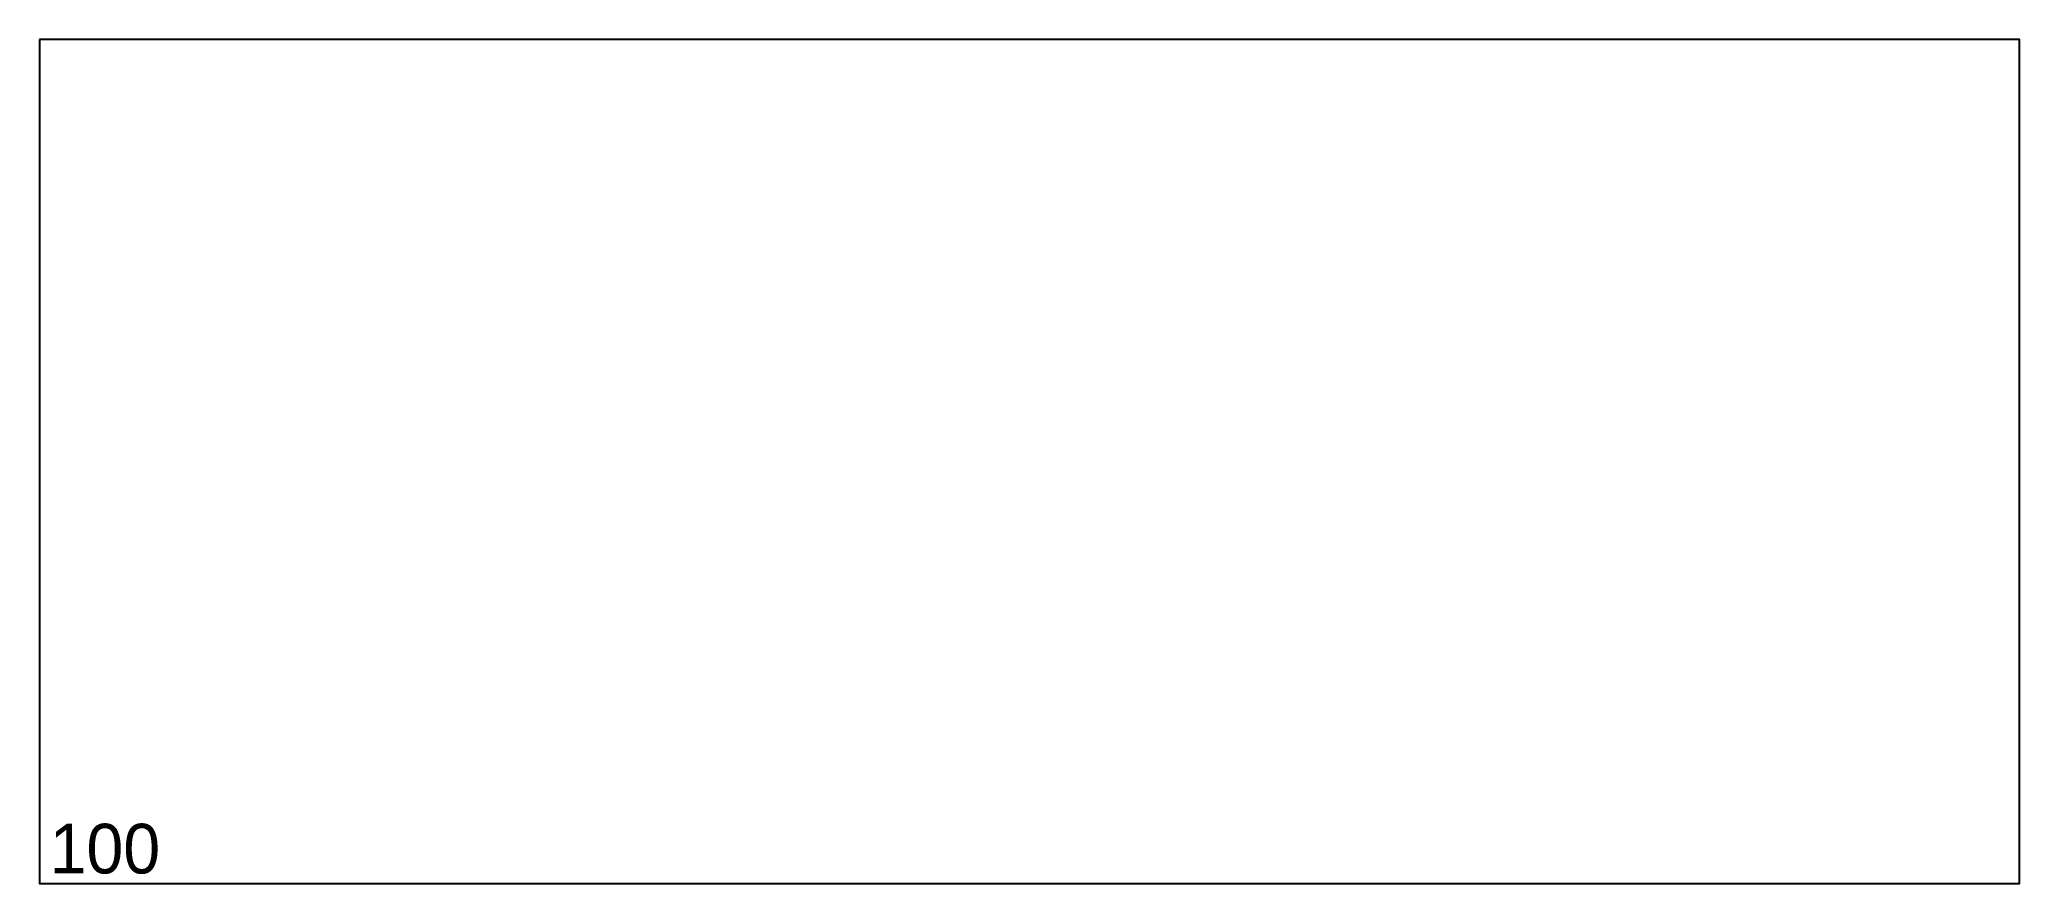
# Model space of a CAD drawing. Header units: millimetres. Extents: x 0 to 399, y 0 to 170.
import ezdxf

# ---------------------------------------------------------------- set-up
doc = ezdxf.new("R2010")
doc.units = ezdxf.units.MM
doc.header["$MEASUREMENT"] = 0
doc.layers.add('ВнешнийКонтур', color=7, linetype='Continuous')
doc.layers.add('Нумерация', color=7, linetype='Continuous')

msp = doc.modelspace()

# ---------------------------------------------------------------- linework, layer by layer
at = {"layer": 'ВнешнийКонтур', "color": 0, "linetype": 'Continuous'}
msp.add_lwpolyline([(0, 170), (0, 0), (399.1, 0), (399.1, 170)], close=True, dxfattribs=at)

# ---------------------------------------------------------------- texts
at = {"layer": 'Нумерация', "color": 0, "linetype": 'Continuous'}
msp.add_text('100', height=10, dxfattribs=at).set_placement((2, 2))

doc.saveas('drawing.dxf')
